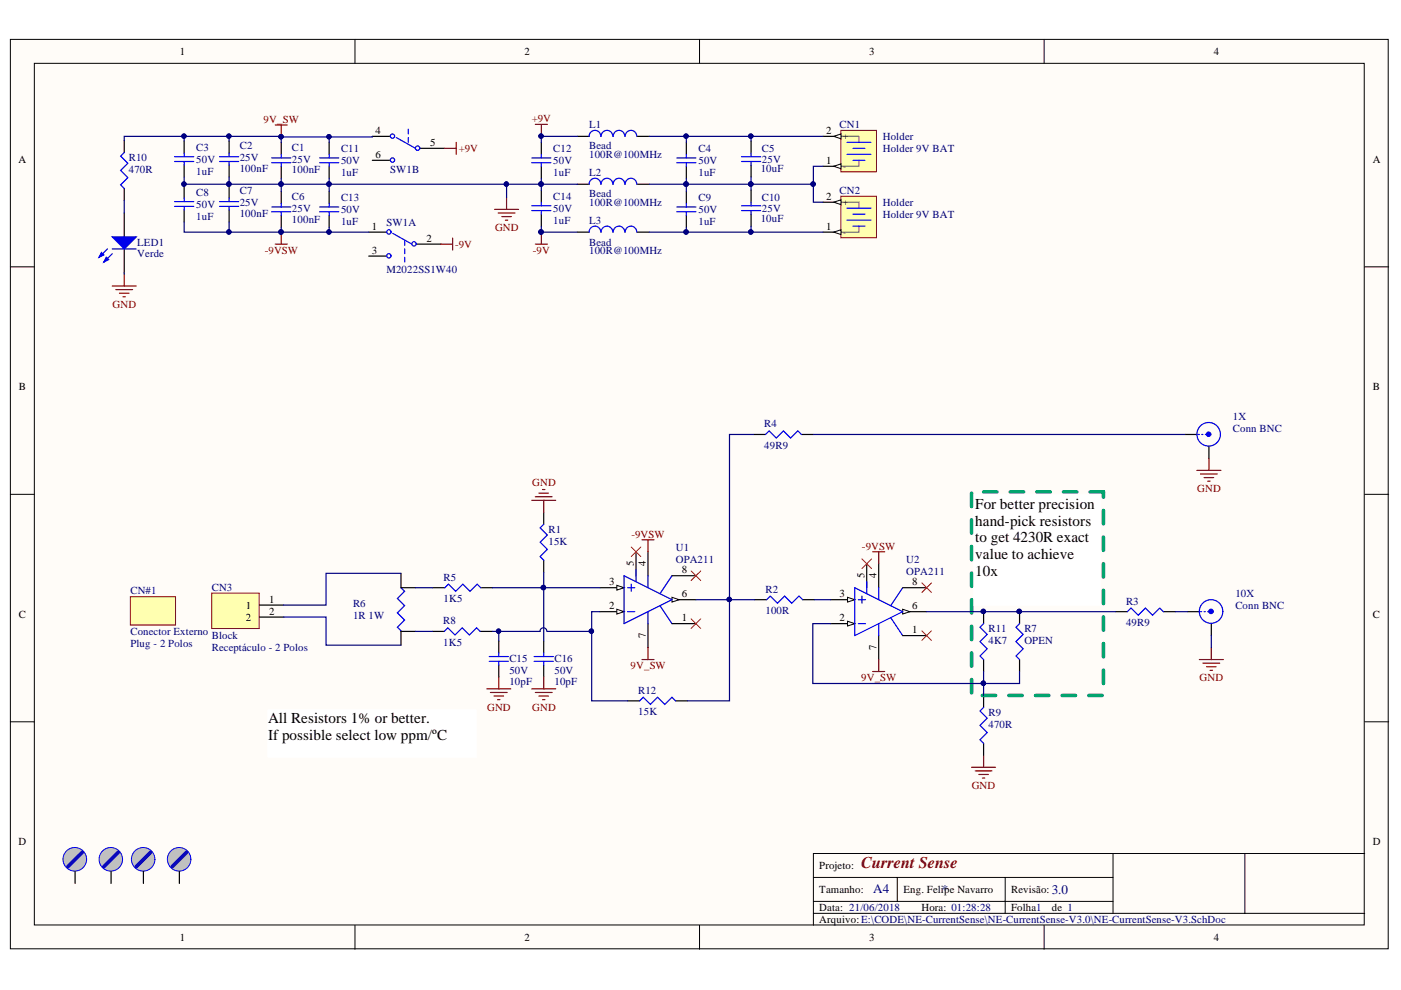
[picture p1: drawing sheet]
<svg xmlns="http://www.w3.org/2000/svg" width="297mm" height="210mm" viewBox="0 0 297 210" stroke-linecap="round" stroke-linejoin="round" font-family="sans-serif">
<defs><g id="words">
<text font-size="3.5" fill="#800000" x="182.6" y="184">Current Sense</text>
<g font-size="3.2">
<text x="206.8" y="107.9">For better precision</text>
<text x="206.8" y="111.5">hand-pick resistors</text>
<text x="206.8" y="115">to get 4230R exact</text>
<text x="206.8" y="118.5">value to achieve</text>
<text x="206.8" y="122.1">10x</text>
<text x="56.8" y="153.4">All Resistors 1% or better.</text>
<text x="56.8" y="156.9">If possible select low ppm/ºC</text>
</g>
<g font-size="2.8" fill="#000080">
<text x="185.1" y="189.3">A4</text>
<text x="199.7" y="189.5">*</text>
<text x="223" y="189.5">3.0</text>
</g>
<g font-size="2.3">
<text x="38.1" y="11.7">1</text>
<text x="111.2" y="11.7">2</text>
<text x="184.3" y="11.7">3</text>
<text x="257.4" y="11.7">4</text>
<text x="79.6" y="28.4">4</text>
<text x="175.1" y="28.4">2</text>
<text x="3.9" y="34.5">A</text>
<text x="79.6" y="33.5">6</text>
<text x="91.2" y="30.9">5</text>
<text x="175.1" y="34.7">1</text>
<text x="291.1" y="34.5">A</text>
<text x="175.1" y="42.3">2</text>
<text x="78.8" y="48.8">1</text>
<text x="78.8" y="53.8">3</text>
<text x="90.4" y="51.3">2</text>
<text x="175.1" y="48.8">1</text>
<text x="4" y="82.7">B</text>
<text x="291.1" y="82.7">B</text>
<text x="129.1" y="124.1">3</text>
<text x="134.4" y="120.1" transform="rotate(-90 134.4 120.1)">5</text>
<text x="136.9" y="120.1" transform="rotate(-90 136.9 120.1)">4</text>
<text x="144.5" y="121.6">8</text>
<text x="183.3" y="122.6" transform="rotate(-90 183.3 122.6)">5</text>
<text x="185.8" y="122.6" transform="rotate(-90 185.8 122.6)">4</text>
<text x="193.4" y="124.1">8</text>
<text x="4" y="131">C</text>
<text x="52.1" y="129">1</text>
<text x="52.1" y="131.6">2</text>
<text x="57.1" y="127.8">1</text>
<text x="57.1" y="130.3">2</text>
<text x="129.1" y="129.2">2</text>
<text x="144.5" y="126.7">6</text>
<text x="144.5" y="131.7">1</text>
<text x="178" y="131.7">2</text>
<text x="178" y="126.7">3</text>
<text x="193.4" y="129.2">6</text>
<text x="291.1" y="131">C</text>
<text x="136.9" y="135.4" transform="rotate(-90 136.9 135.4)">7</text>
<text x="185.8" y="137.9" transform="rotate(-90 185.8 137.9)">7</text>
<text x="193.4" y="134.3">1</text>
<text x="3.9" y="179.2">D</text>
<text x="291.1" y="179.2">D</text>
<text x="173.7" y="184.3">Projeto:</text>
<text x="173.7" y="189.4">Tamanho:</text>
<text x="191.6" y="189.4">Eng. Felipe Navarro</text>
<text x="214.4" y="189.4">Revisão:</text>
<text x="173.7" y="193.2">Data: 21/06/2018</text>
<text x="173.7" y="195.7">Arquivo: E:\CODE\NE-CurrentSense\NE-CurrentSense-V3.0\NE-CurrentSense-V3.SchDoc</text>
<text x="195.4" y="193.2">Hora: 01:28:28</text>
<text x="214.4" y="193.2">Folha1</text>
<text x="223" y="193.2">de 1</text>
<text x="38.1" y="199.5">1</text>
<text x="111.2" y="199.5">2</text>
<text x="184.3" y="199.5">3</text>
<text x="257.4" y="199.5">4</text>
</g>
<g font-size="2.3" fill="#800000">
<text x="55.9" y="26">9V_SW</text>
<text x="112.7" y="25.9">+9V</text>
<text x="97.3" y="32.2">+9V</text>
<text x="56.2" y="53.8">-9VSW</text>
<text x="96.5" y="52.6">-9V</text>
<text x="105" y="49">GND</text>
<text x="113" y="53.8">-9V</text>
<text x="23.8" y="65.2">GND</text>
<text x="112.8" y="103">GND</text>
<text x="253.8" y="104.4">GND</text>
<text x="133.9" y="114">-9VSW</text>
<text x="182.8" y="116.5">-9VSW</text>
<text x="133.7" y="141.9">9V_SW</text>
<text x="182.6" y="144.4">9V_SW</text>
<text x="254.3" y="144.4">GND</text>
<text x="103.3" y="150.7">GND</text>
<text x="112.8" y="150.7">GND</text>
<text x="206" y="167.3">GND</text>
</g>
<g font-size="2.3" fill="#000080">
<text x="124.9" y="27.1">L1</text>
<text x="178" y="27.1">CN1</text>
<text x="187.2" y="29.7">Holder</text>
<text x="27.3" y="34.1">R10</text>
<text x="41.6" y="34.5">50V</text>
<text x="41.6" y="31.9">C3</text>
<text x="50.8" y="34.2">25V</text>
<text x="50.8" y="31.7">C2</text>
<text x="61.9" y="34.5">25V</text>
<text x="61.9" y="31.9">C1</text>
<text x="72.3" y="34.7">50V</text>
<text x="72.3" y="32.2">C11</text>
<text x="117.3" y="34.7">50V</text>
<text x="117.3" y="32.2">C12</text>
<text x="124.9" y="33.5">100R@100MHz</text>
<text x="124.9" y="31.7">Bead</text>
<text x="148.1" y="34.7">50V</text>
<text x="148.1" y="32.2">C4</text>
<text x="161.5" y="34.5">25V</text>
<text x="161.5" y="32.2">C5</text>
<text x="187.2" y="32.2">Holder 9V BAT</text>
<text x="27.3" y="36.7">470R</text>
<text x="41.6" y="37">1uF</text>
<text x="41.6" y="41.5">C8</text>
<text x="50.8" y="36.5">100nF</text>
<text x="50.8" y="41.2">C7</text>
<text x="61.9" y="36.8">100nF</text>
<text x="72.3" y="37.3">1uF</text>
<text x="82.7" y="36.8">SW1B</text>
<text x="117.3" y="37.3">1uF</text>
<text x="124.9" y="37.3">L2</text>
<text x="124.9" y="41.8">Bead</text>
<text x="148.1" y="37.3">1uF</text>
<text x="161.3" y="36.5">10uF</text>
<text x="178" y="41.1">CN2</text>
<text x="41.6" y="44">50V</text>
<text x="41.6" y="46.6">1uF</text>
<text x="50.8" y="43.8">25V</text>
<text x="50.8" y="46.1">100nF</text>
<text x="61.9" y="45">25V</text>
<text x="61.9" y="47.2">100nF</text>
<text x="61.9" y="42.3">C6</text>
<text x="72.3" y="45.2">50V</text>
<text x="72.3" y="47.7">1uF</text>
<text x="72.3" y="42.6">C13</text>
<text x="82" y="48">SW1A</text>
<text x="117.3" y="45">50V</text>
<text x="117.3" y="47.5">1uF</text>
<text x="117.3" y="42.3">C14</text>
<text x="124.9" y="43.7">100R@100MHz</text>
<text x="124.9" y="47.5">L3</text>
<text x="148.1" y="45.2">50V</text>
<text x="148.1" y="47.7">1uF</text>
<text x="148.1" y="42.6">C9</text>
<text x="161.3" y="47">10uF</text>
<text x="161.5" y="45">25V</text>
<text x="161.5" y="42.6">C10</text>
<text x="187.2" y="46.2">Holder 9V BAT</text>
<text x="187.2" y="43.7">Holder</text>
<text x="29.1" y="52.1">LED1</text>
<text x="124.9" y="53.8">100R@100MHz</text>
<text x="124.9" y="52.1">Bead</text>
<text x="29.1" y="54.6">Verde</text>
<text x="82" y="57.9">M2022SS1W40</text>
<text x="261.4" y="89.1">1X</text>
<text x="162" y="95.1">49R9</text>
<text x="162" y="90.6">R4</text>
<text x="261.4" y="91.6">Conn BNC</text>
<text x="116.3" y="113">R1</text>
<text x="116.3" y="115.5">15K</text>
<text x="143.3" y="116.9">U1</text>
<text x="143.3" y="119.4">OPA211</text>
<text x="192.1" y="119.4">U2</text>
<text x="27.7" y="126">CN#1</text>
<text x="44.9" y="125.2">CN3</text>
<text x="94" y="123.1">R5</text>
<text x="162.3" y="125.6">R2</text>
<text x="192.1" y="121.9">OPA211</text>
<text x="74.8" y="131.2">1R 1W</text>
<text x="74.8" y="128.7">R6</text>
<text x="94" y="127.7">1K5</text>
<text x="162.3" y="130.2">100R</text>
<text x="238.7" y="128.2">R3</text>
<text x="261.9" y="126.7">10X</text>
<text x="261.9" y="129.2">Conn BNC</text>
<text x="27.7" y="137.2">Plug - 2 Polos</text>
<text x="27.7" y="134.7">Conector Externo</text>
<text x="44.9" y="138">Receptáculo - 2 Polos</text>
<text x="44.9" y="135.4">Block</text>
<text x="94" y="137">1K5</text>
<text x="94" y="132.3">R8</text>
<text x="209.6" y="136.5">4K7</text>
<text x="209.6" y="134">R11</text>
<text x="217.2" y="136.5">OPEN</text>
<text x="217.2" y="134">R7</text>
<text x="238.7" y="132.7">49R9</text>
<text x="108" y="142.8">50V</text>
<text x="108" y="140.3">C15</text>
<text x="117.6" y="142.8">50V</text>
<text x="117.6" y="140.3">C16</text>
<text x="108" y="145.3">10pF</text>
<text x="117.6" y="145.3">10pF</text>
<text x="135.3" y="147.1">R12</text>
<text x="135.3" y="151.7">15K</text>
<text x="209.6" y="154.3">470R</text>
<text x="209.6" y="151.8">R9</text>
</g>
<g font-size="1.9">
<text x="178.8" y="29.5">+</text>
<text x="178.8" y="35.9">-</text>
<text x="178.8" y="43.5">+</text>
<text x="178.8" y="49.9">-</text>
</g>
</g></defs>
<g fill="#fffcf8" stroke="#000" stroke-width=".21">
<path d="M2.2 8.4h292.1v192.8h-292.1z"/>
<path d="M7.3 13.4h281.9v182.7h-281.9z"/>
</g>
<g fill="none" stroke="#000" stroke-width=".21">
<path d="M75.3 8.4v5M148.3 8.4v5M221.4 8.4v5M2.2 56.6h5.1M289.3 56.6h5.1M2.2 104.8h5.1M289.3 104.8h5.1M2.2 153h5.1M289.3 153h5.1M75.3 196.2v5.1M148.3 196.2v5.1M172.5 186h63.5"/>
<path d="M172.5 193.7h116.8M172.5 191.1h63.5M190.2 186v5.1M213.1 186v7.7M221.4 196.2v5.1M236 181v12.7M263.9 181h-91.4v15.2M289.3 181h-25.4v12.7"/>
</g>
<path d="M85 121.6v3h3.1M85 133.7v3.1M85 133.9h3.1" fill="none" stroke="#000" stroke-width=".25"/>
<path d="M85 124.6l.8 .8-1.5 1.5 1.5 1.5-1.5 1.5 1.5 1.6-1.5 1.5 .7 .7" fill="none" stroke="#00f" stroke-width=".25"/>
<path d="M44.9 125.8h10.1v7.5h-10.1z" fill="#ffffb0" stroke="#800000" stroke-width=".21"/>
<path d="M55.1 128.3h5M55.1 130.8h5" fill="none" stroke="#000" stroke-width=".25"/>
<path d="M27.6 126.5h9.6v6h-9.6z" fill="#ffffb0" stroke="#800000" stroke-width=".21"/>
<path d="M254.3 139.8h5.1M256.8 137.3v2.5M255 140.6h3.6M255.8 141.4h2M256.6 142.1h.5M206 162.7h5.1M206.8 163.4h3.5M207.5 164.2h2.1M208.3 165h.5M208.5 160.1v2.6" fill="none" stroke="#800000" stroke-width=".25"/>
<path d="M78.2 49.2h3.8M78.2 54.3h3.8M88.3 51.8h5.1M216.2 129.7v2.5M216.2 139.8v2.6M236.5 129.7h2.5M246.7 129.7h2.5M251.7 129.7h2.6M256.8 132.2v2.6M208.5 147.5v2.5M208.5 157.6v2.5" fill="none" stroke="#000" stroke-width=".25"/>
<g fill="none" stroke="#00f" stroke-width=".25">
<path d="M83.3 49.5l4 2.3M85.8 51v1M85.8 52.8v1M85.8 54.5v1.1M216.2 132.2l-.8 .8 1.5 1.5-1.5 1.5 1.5 1.6-1.5 1.5 .8 .7M239 129.7l.8-.8 1.5 1.5 1.5-1.5 1.6 1.5 1.5-1.5 .8 .8M254.5 129.7h.3M255.3 129.7h.3M256.1 129.7h.2M208.5 150l-.7 .8 1.5 1.5-1.5 1.5 1.5 1.5-1.5 1.5 .7 .8"/>
<circle cx="82.4" cy="49.2" r=".46"/>
<circle cx="82.4" cy="54.2" r=".46"/>
<circle cx="87.8" cy="51.7" r=".46"/>
<circle cx="256.8" cy="129.7" r="2.5"/>
</g>
<circle cx="216.1" cy="129.6" r=".46" fill="#000080" stroke="#000080" stroke-width=".21"/>
<circle cx="256.8" cy="129.6" r=".46" fill="#00f" stroke="#00f" stroke-width=".25"/>
<g fill="#fff" stroke="#fff" stroke-width=".21">
<path d="M56.8 150.5h44.1v10.1h-44.1z"/>
<path d="M206.5 104.8h26.8v23.5h-26.8z"/>
</g>
<path d="M234 104.3h-28v43.2h28v-43.2" fill="none" stroke="#00a36e" stroke-width=".76" stroke-dasharray="2.8 2.8"/>
<path d="M178.3 27.6h7.5v8.8h-7.5z" fill="#ffffb0" stroke="#800000" stroke-width=".21"/>
<path d="M179.6 32.7h5.1M180.8 31.5h2.6" fill="none" stroke="#00f" stroke-width=".25"/>
<path d="M178.3 28.9h3.8v1.3M182.1 34v1.3h-3.8" fill="none" stroke="#827872" stroke-width=".25"/>
<path d="M174.5 35.3h3.8" fill="none" stroke="#000" stroke-width=".25"/>
<path d="M176.8 35.3l1.5-.5v1z" fill="#fffcf8"/>
<path d="M176.8 35.3l1.5-.5v1z" fill="none" stroke="#000" stroke-width=".21"/>
<path d="M174.5 28.9h3.8" fill="none" stroke="#000" stroke-width=".25"/>
<path d="M176.8 28.9l1.5-.5v1z" fill="#fffcf8"/>
<path d="M176.8 28.9l1.5-.5v1z" fill="none" stroke="#000" stroke-width=".21"/>
<path d="M179.6 30.2h5.1M180.8 34h2.6" fill="none" stroke="#00f" stroke-width=".25"/>
<path d="M178.3 41.6h7.5v8.8h-7.5z" fill="#ffffb0" stroke="#800000" stroke-width=".21"/>
<path d="M179.6 46.7h5.1M180.8 45.4h2.6" fill="none" stroke="#00f" stroke-width=".25"/>
<path d="M178.3 42.9h3.8v1.2M182.1 48v1.2h-3.8" fill="none" stroke="#827872" stroke-width=".25"/>
<path d="M174.5 49.2h3.8" fill="none" stroke="#000" stroke-width=".25"/>
<path d="M176.8 49.2l1.5-.5v1z" fill="#fffcf8"/>
<path d="M176.8 49.2l1.5-.5v1z" fill="none" stroke="#000" stroke-width=".21"/>
<path d="M174.5 42.9h3.8" fill="none" stroke="#000" stroke-width=".25"/>
<path d="M176.8 42.9l1.5-.5v1z" fill="#fffcf8"/>
<path d="M176.8 42.9l1.5-.5v1z" fill="none" stroke="#000" stroke-width=".21"/>
<g fill="none" stroke="#00f" stroke-width=".25">
<path d="M57.6 33.5h4.1M57.6 34.5h4.1M59.6 32.7v.8M59.6 34.5v.8M67.8 33.5h4M67.8 34.5h4M69.8 32.7v.8M69.8 34.5v.8M84 29.2l4.1 2.3M86.6 27.4v1M86.6 29.2v1M112.7 33.5h4.1"/>
<path d="M112.7 34.5h4.1M114.8 32.7v.8M114.8 34.5v.8M127.4 39.1a1.23 1.23 0 0 0-1.3-1.3 1.23 1.23 0 0 0-1.2 1.3M127.4 28.9a1.23 1.23 0 0 0-1.3-1.3 1.23 1.23 0 0 0-1.2 1.3M129.9 39.1a1.23 1.23 0 0 0-1.2-1.3 1.23 1.23 0 0 0-1.2 1.3M129.9 28.9a1.23 1.23 0 0 0-1.2-1.3 1.23 1.23 0 0 0-1.2 1.3M132.5 39.1a1.22 1.22 0 0 0-1.3-1.3 1.22 1.22 0 0 0-1.2 1.3M132.5 28.9a1.22 1.22 0 0 0-1.3-1.3 1.22 1.22 0 0 0-1.2 1.3M135 39.1a1.22 1.22 0 0 0-1.2-1.3 1.22 1.22 0 0 0-1.2 1.3M135 28.9a1.22 1.22 0 0 0-1.2-1.3 1.22 1.22 0 0 0-1.2 1.3M143.5 33.5h4.1"/>
<path d="M143.5 34.5h4.1M145.5 32.7v.8M145.5 34.5v.8M157.2 33.2h4.1M157.2 34.2h4.1M159.2 32.5v.7M159.2 34.2v.8M57.6 43.9h4.1M57.6 44.9h4.1M59.6 43.1v.8M59.6 44.9v.8M67.8 43.9h4"/>
<path d="M67.8 44.9h4M69.8 43.1v.8M69.8 44.9v.8M112.7 43.6h4.1M112.7 44.7h4.1M114.8 42.9v.7M114.8 44.7v.7M127.4 49.2a1.23 1.23 0 0 0-1.3-1.3 1.23 1.23 0 0 0-1.2 1.3M129.9 49.2a1.23 1.23 0 0 0-1.2-1.3 1.23 1.23 0 0 0-1.2 1.3M132.5 49.2a1.22 1.22 0 0 0-1.3-1.2 1.22 1.22 0 0 0-1.2 1.2M135 49.2a1.22 1.22 0 0 0-1.2-1.2 1.22 1.22 0 0 0-1.2 1.2M143.5 43.9h4.1"/>
<path d="M143.5 44.9h4.1M145.5 43.1v.8M145.5 44.9v.8M157.2 43.6h4.1M157.2 44.7h4.1M159.2 42.9v.7M159.2 44.7v.7M179.6 44.1h5.1M180.8 48h2.6"/>
<circle cx="83.2" cy="28.9" r=".46"/>
<circle cx="83.2" cy="33.9" r=".46"/>
<circle cx="88.5" cy="31.4" r=".47"/>
</g>
<path d="M94.2 31.5h2.5M96.7 30.2v2.5M93.4 51.8h2.6M96 50.5v2.5M104.9 44.4h5M105.6 45.2h3.6M106.4 45.9h2M107.1 46.7h.6M107.4 41.9v2.5M113.5 51.8h2.5M114.8 49.2v2.6" fill="none" stroke="#800000" stroke-width=".25"/>
<circle cx="114.7" cy="49.2" r=".47" fill="#000080" stroke="#000080" stroke-width=".21"/>
<g fill="none" stroke="#000" stroke-width=".25">
<path d="M59.6 30.2v2.5M59.6 35.3v2.5M69.8 30.2v2.5M69.8 35.3v2.5M78.9 28.9h3.9M78.9 34h3.9M89.1 31.5h5.1M114.8 30.2v2.5M114.8 35.3v2.5M122.4 39.1h2.5M122.4 28.9h2.5M135.1 39.1h2.5"/>
<path d="M135.1 28.9h2.5M145.5 30.2v2.5M145.5 35.3v2.5M159.2 29.9v2.6M159.2 35v2.5M26.3 45.2v5M26.3 52.8v5M59.6 40.6v2.5M59.6 45.7v2.5M69.8 40.6v2.5M69.8 45.7v2.5M114.8 40.3v2.6"/>
<path d="M114.8 45.4v2.6M122.4 49.2h2.5M135.1 49.2h2.5M145.5 40.6v2.5M145.5 45.7v2.5M159.2 40.3v2.6M159.2 45.4v2.6"/>
</g>
<path d="M23.8 50.2h5.1l-2.6 2.6z" fill="#00f"/>
<path d="M22.8 52.8l-1.8 1.7M23.8 50.2h5.1l-2.6 2.6zM23.8 53.8l-1.8 1.8" fill="none" stroke="#00f" stroke-width=".25"/>
<path d="M22.5 54.5l.5 .6-1 .5z" fill="#00f"/>
<path d="M22.5 54.5l.5 .6-1 .5z" fill="none" stroke="#00f" stroke-width=".25"/>
<path d="M21.5 53.5l.5 .5-1 .5z" fill="#00f"/>
<path d="M26.3 32.3l-.7 .8 1.5 1.5-1.5 1.5 1.5 1.6-1.5 1.5 .7 .8M21.5 53.5l.5 .5-1 .5zM23.8 52.8h5.1M162.5 127.1l.8-.7 1.5 1.5 1.6-1.5 1.5 1.5 1.5-1.5 .8 .7" fill="none" stroke="#00f" stroke-width=".25"/>
<path d="M26.3 29.8v2.5M26.3 40v2.5M160 127.1h2.5M170.2 127.1h2.5" fill="none" stroke="#000" stroke-width=".25"/>
<path d="M58.4 26.5h2.5M59.6 26.5v2.5M113.5 26.4h2.5M114.8 26.4v2.5M26.3 58.1v2.5M23.8 60.6h5.1M24.6 61.4h3.5M25.3 62.2h2.1M26.1 62.9h.5" fill="none" stroke="#800000" stroke-width=".25"/>
<g fill="#000080" stroke="#000080" stroke-width=".21">
<circle cx="114.7" cy="28.9" r=".46"/>
<circle cx="59.6" cy="29" r=".46"/>
</g>
<circle cx="15.9" cy="182.2" r="2.5" fill="#c0c0c0" stroke="#00f" stroke-width=".21"/>
<path d="M17.4 180.7l-3 3.1" fill="none" stroke="#0000bf" stroke-width=".76"/>
<path d="M15.9 184.8v2.5" fill="none" stroke="#000" stroke-width=".25"/>
<circle cx="23.5" cy="182.2" r="2.5" fill="#c0c0c0" stroke="#00f" stroke-width=".21"/>
<path d="M25.1 180.7l-3.1 3.1" fill="none" stroke="#0000bf" stroke-width=".76"/>
<path d="M23.5 184.8v2.5" fill="none" stroke="#000" stroke-width=".25"/>
<circle cx="30.3" cy="182.2" r="2.5" fill="#c0c0c0" stroke="#00f" stroke-width=".21"/>
<path d="M31.9 180.7l-3 3.1" fill="none" stroke="#0000bf" stroke-width=".76"/>
<path d="M30.4 184.8v2.5" fill="none" stroke="#000" stroke-width=".25"/>
<circle cx="38" cy="182.2" r="2.5" fill="#c0c0c0" stroke="#00f" stroke-width=".21"/>
<path d="M39.6 180.7l-3.1 3.1" fill="none" stroke="#0000bf" stroke-width=".76"/>
<path d="M127.2 129.7h5.1M38 184.8v2.5" fill="none" stroke="#000" stroke-width=".25"/>
<path d="M130.8 129.2l1.5 .5-1.5 .5z" fill="#fffcf8"/>
<path d="M130.8 129.2l1.5 .5-1.5 .5z" fill="none" stroke="#000" stroke-width=".21"/>
<path d="M127.2 124.6h5.1" fill="none" stroke="#000" stroke-width=".25"/>
<path d="M130.8 124.1l1.5 .5-1.5 .5z" fill="#fffcf8"/>
<path d="M130.8 124.1l1.5 .5-1.5 .5z" fill="none" stroke="#000" stroke-width=".21"/>
<path d="M137.4 117v5.1M137.4 132.2v5.1M142.5 127.1h5.1" fill="none" stroke="#000" stroke-width=".25"/>
<path d="M142.5 126.6l1.5 .5-1.5 .6z" fill="#fffcf8"/>
<path d="M142.5 126.6l1.5 .5-1.5 .6z" fill="none" stroke="#000" stroke-width=".21"/>
<g fill="none" stroke="#00f" stroke-width=".25">
<path d="M37 33.2h4.1M37 34.2h4.1M39 32.5v.7M39 34.2v.8M46.5 33.2h4.1M46.5 34.2h4.1M48.6 32.5v.7M48.6 34.2v.8M37 42.7h4.1M37 43.8h4.1M39 42v.7M39 43.8v.7"/>
<path d="M46.5 42.7h4.1M46.5 43.8h4.1M48.6 42v.7M48.6 43.8v.7M132.3 122.1l10.2 5-10.2 5.1zM133.1 129.7h1.5M133.1 124.6h1.5M133.8 123.8v1.6M134.8 120.8v2.5M137.4 122.1v2.5M137.4 129.7v2.5M139.9 128.4l2.6 3.8"/>
<path d="M142.5 122.1l-2.6 3.8"/>
</g>
<path d="M39 29.9v2.6M39 35v2.5M39 39.4v2.6M48.6 29.9v2.6M48.6 35v2.5M48.6 39.4v2.6M39 44.5v2.6M48.6 44.5v2.6M134.8 117v5.1M142.5 122.1h5.1M142.5 132.2h5.1M176.1 132.2h5.1" fill="none" stroke="#000" stroke-width=".25"/>
<path d="M58.4 51.8h2.5M59.6 49.2v2.6M136.1 114.5h2.6M137.4 114.5v2.5M136.1 139.8h2.6M137.4 137.3v2.5" fill="none" stroke="#800000" stroke-width=".25"/>
<circle cx="59.6" cy="49.2" r=".46" fill="#000080" stroke="#000080" stroke-width=".21"/>
<path d="M133.8 116l2.1 2M135.9 116l-2.1 2M146.5 131.2l2.1 2M146.5 121.1l2.1 2M148.6 131.2l-2.1 2M148.6 121.1l-2.1 2" fill="none" stroke="#f00" stroke-width=".21"/>
<path d="M179.7 131.7l1.5 .5-1.5 .5z" fill="#fffcf8"/>
<path d="M179.7 131.7l1.5 .5-1.5 .5z" fill="none" stroke="#000" stroke-width=".21"/>
<path d="M176.1 127.1h5.1" fill="none" stroke="#000" stroke-width=".25"/>
<path d="M179.7 126.6l1.5 .5-1.5 .6z" fill="#fffcf8"/>
<path d="M179.7 126.6l1.5 .5-1.5 .6z" fill="none" stroke="#000" stroke-width=".21"/>
<path d="M186.3 119.5v5.1M186.3 134.8v5M191.4 129.7h5.1" fill="none" stroke="#000" stroke-width=".25"/>
<path d="M191.4 129.2l1.5 .5-1.5 .5z" fill="#fffcf8"/>
<path d="M191.4 129.2l1.5 .5-1.5 .5z" fill="none" stroke="#000" stroke-width=".21"/>
<g fill="none" stroke="#00f" stroke-width=".25">
<path d="M162.3 92.1l.8-.7 1.5 1.5 1.5-1.5 1.5 1.5 1.6-1.5 .7 .7M254 92.1h.3M254.8 92.1h.2M255.6 92.1h.2M115.3 111.2l-.8 .7 1.5 1.5-1.5 1.6 1.5 1.5-1.5 1.5 .8 .8M94.2 133.9l.8-.8 1.5 1.5 1.5-1.5 1.5 1.5 1.5-1.5 .8 .8M94.3 124.6l.8-.8 1.5 1.6 1.5-1.6 1.6 1.6 1.5-1.6 .7 .8M103.7 139.2h4.1M105.8 138.4v.8M113.2 139.2h4.1M115.3 138.4v.8M181.2 124.6l10.2 5.1-10.2 5.1z"/>
<path d="M182 132.2h1.5M182 127.1h1.5M182.7 126.4v1.5M183.8 123.3v2.6M186.3 124.6v2.5M186.3 132.2v2.6M188.8 131l2.6 3.8M191.4 124.6l-2.6 3.8M208.5 132.2l-.7 .8 1.5 1.5-1.5 1.5 1.5 1.6-1.5 1.5 .7 .7M103.7 140.2h4.1M105.8 140.2v.8M113.2 140.2h4.1"/>
<path d="M115.3 140.2v.8M135.6 148.6l.8-.8 1.5 1.6 1.5-1.6 1.5 1.6 1.6-1.6 .7 .8"/>
<circle cx="256.3" cy="92.1" r="2.5"/>
</g>
<g fill="none" stroke="#000" stroke-width=".25">
<path d="M159.7 92.1h2.6M169.9 92.1h2.6M251.2 92.1h2.6M256.3 94.7v2.5M115.3 108.6v2.6M115.3 118.8v2.5M183.8 119.5v5.1M91.6 133.9h2.6M91.8 124.6h2.5M101.8 133.9h2.6M101.9 124.6h2.6M105.8 135.9v2.5"/>
<path d="M115.3 135.9v2.5M191.4 124.6h5.1M191.4 134.8h5.1M208.5 129.7v2.5M208.5 139.8v2.6M105.8 141v2.5M115.3 141v2.5M133.1 148.6h2.5M143.2 148.6h2.6"/>
</g>
<g fill="none" stroke="#800000" stroke-width=".25">
<path d="M253.8 99.7h5.1M256.3 97.2v2.5M112.7 106.1h5.1M113.5 105.3h3.6M114.3 104.6h2M115 103.8h.5M115.3 106.1v2.5M185 117h2.6M186.3 117v2.5M254.5 100.5h3.6M255.3 101.3h2M256.1 102h.5"/>
<path d="M186.3 139.8v2.6M103.2 146.1h5.1M104 146.8h3.5M104.7 147.6h2.1M105.5 148.3h.5M105.8 143.5v2.6M112.7 146.1h5.1M113.5 146.8h3.6M114.3 147.6h2M115 148.3h.5M115.3 143.5v2.6M185 142.4h2.6"/>
</g>
<path d="M182.7 118.5l2.1 2M184.8 118.5l-2.1 2M195.5 123.6l2 2M195.5 133.7l2 2.1M197.5 123.6l-2 2M197.5 133.7l-2 2.1" fill="none" stroke="#f00" stroke-width=".21"/>
<circle cx="256.3" cy="92.1" r=".46" fill="#00f" stroke="#00f" stroke-width=".25"/>
<g fill="#000080" stroke="#000080" stroke-width=".21">
<circle cx="208.5" cy="129.6" r=".46"/>
<circle cx="154.6" cy="127.1" r=".46"/>
<circle cx="208.5" cy="144.9" r=".46"/>
<circle cx="216.1" cy="129.6" r=".46"/>
<circle cx="114.7" cy="49.2" r=".47"/>
<circle cx="145.5" cy="49.2" r=".47"/>
<circle cx="145.5" cy="28.9" r=".46"/>
<circle cx="159.2" cy="49.2" r=".47"/>
<circle cx="159.2" cy="28.9" r=".46"/>
<circle cx="172.4" cy="39" r=".47"/>
<circle cx="159.2" cy="39" r=".47"/>
<circle cx="145.5" cy="39" r=".47"/>
<circle cx="69.7" cy="49.2" r=".46"/>
<circle cx="59.6" cy="49.2" r=".46"/>
<circle cx="114.7" cy="39" r=".47"/>
<circle cx="107.3" cy="39" r=".46"/>
<circle cx="69.7" cy="39" r=".46"/>
<circle cx="59.6" cy="39" r=".46"/>
<circle cx="114.7" cy="28.9" r=".46"/>
<circle cx="39" cy="28.9" r=".46"/>
<circle cx="48.5" cy="28.9" r=".46"/>
<circle cx="59.6" cy="29" r=".46"/>
<circle cx="69.7" cy="29" r=".46"/>
<circle cx="48.5" cy="49.2" r=".46"/>
<circle cx="39" cy="39" r=".46"/>
<circle cx="48.5" cy="39" r=".46"/>
<circle cx="105.7" cy="133.8" r=".46"/>
<circle cx="115.2" cy="124.6" r=".47"/>
<circle cx="125.4" cy="133.8" r=".46"/>
</g>
<g fill="none" stroke="#000080" stroke-width=".25">
<path d="M26.3 29.8v-.9h33.3v1.3M39 28.9v1M39 37.5v1.6M48.6 37.5v1.9M48.6 28.9v1M59.6 37.8v1.3h-20.6v.3M69.8 37.8v2.8M69.8 29v1.2M78.9 28.9v.1h-19.3M107.4 39.1h-47.8v1.5M114.8 37.8v2.5M122.4 39.1h-15v2.8"/>
<path d="M122.4 28.9h-7.6v1.3M137.6 28.9h36.9M137.6 39.1h34.9M145.5 37.8v2.8M145.5 28.9v1.3M159.2 37.5v2.8M159.2 28.9v1M174.5 35.3h-2v7.6h2M26.3 42.5v2.7M26.3 57.8v.3M39 47.1v2.1h9.6M48.6 47.1v2.1h11"/>
<path d="M59.6 48.2v1h10.2v-1M69.8 49.2h8.4M114.8 48v1.2h7.6M137.6 49.2h36.9M145.5 48.2v1M159.2 48v1.2M159.7 92.1h-5v56.5h-8.9M172.5 92.1h78.7M60.1 130.8h9v6h15.9M85 121.6h-15.9v6.7h-9M88.1 124.6h3.7M88.1 133.9h3.5"/>
<path d="M104.4 133.9h1.4v2M104.5 124.6h22.7M105.8 133.9h8.7M115.3 121.3v14.6M115.9 133.9a.72 .72 0 0 0-.7-.8 .72 .72 0 0 0-.7 .8M116 133.9h9.4v14.7h7.7M127.2 129.7h-1.8v4.2M147.6 127.1h12.4M172.7 127.1h3.4M176.1 132.2h-3.8v12.7h43.9v-2.5M196.5 129.7h40M249.2 129.7h2.5"/>
<path d="M256.8 134.8v2.5M208.5 142.4v5.1"/>
</g>
<use href="#words"/>
</svg>
